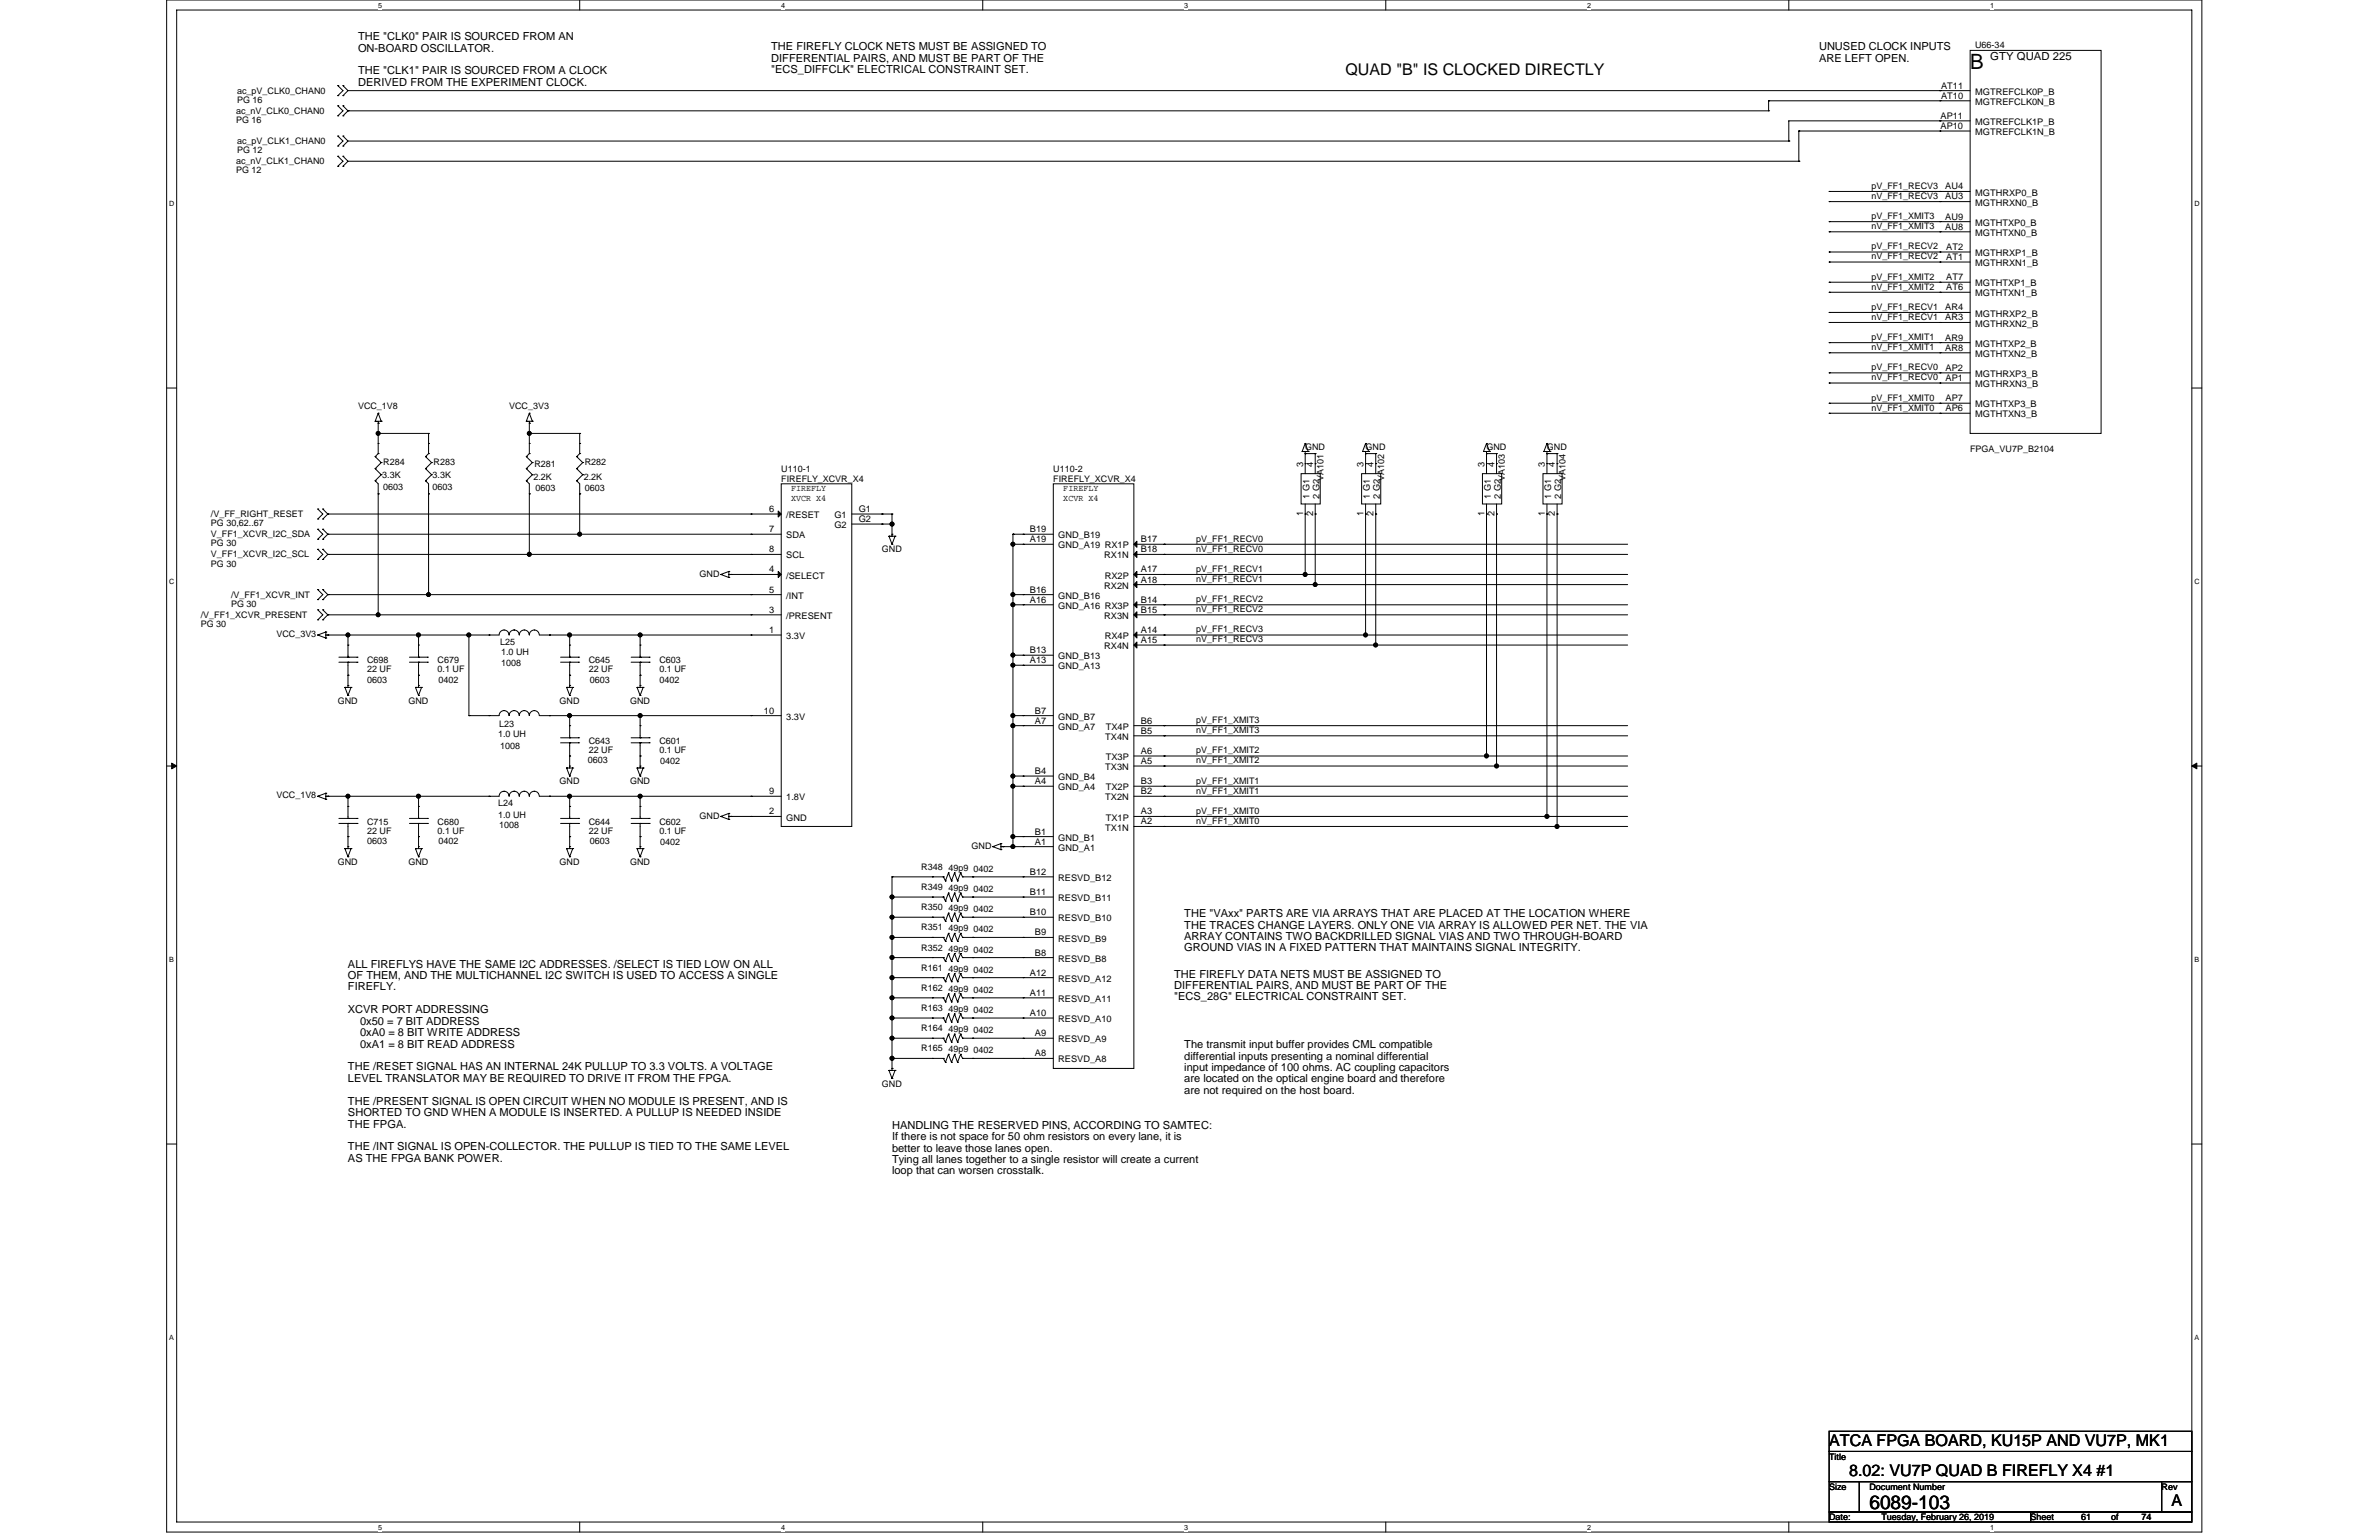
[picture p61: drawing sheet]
<svg xmlns="http://www.w3.org/2000/svg" width="432mm" height="279mm" viewBox="0 0 432 279" stroke-linecap="round" stroke-linejoin="round" font-family="sans-serif">
<defs><g id="words">
<text font-size="3.8" x="357.6" y="12.6">B</text>
<text font-size="3.5" x="339.3" y="273.8">6089-103</text>
<g font-size="2.9">
<text x="244.2" y="13.6">QUAD &quot;B&quot; IS CLOCKED DIRECTLY</text>
<text x="332" y="262.3">ATCA FPGA BOARD, KU15P AND VU7P, MK1</text>
<text x="335.6" y="267.8">8.02: VU7P QUAD B FIREFLY X4 #1</text>
<text x="394.2" y="273.3">A</text>
</g>
<g font-size="2">
<text x="65" y="7.3">THE &quot;CLK0&quot; PAIR IS SOURCED FROM AN</text>
<text x="65" y="9.4">ON-BOARD OSCILLATOR.</text>
<text x="140" y="9.1">THE FIREFLY CLOCK NETS MUST BE ASSIGNED TO</text>
<text x="140" y="11.2">DIFFERENTIAL PAIRS, AND MUST BE PART OF THE</text>
<text x="330.2" y="9.1">UNUSED CLOCK INPUTS</text>
<text x="330.2" y="11.2">ARE LEFT OPEN.</text>
<text x="361.3" y="10.9">GTY QUAD 225</text>
<text x="65" y="13.5">THE &quot;CLK1&quot; PAIR IS SOURCED FROM A CLOCK</text>
<text x="65" y="15.6">DERIVED FROM THE EXPERIMENT CLOCK.</text>
<text x="140" y="13.3">&quot;ECS_DIFFCLK&quot; ELECTRICAL CONSTRAINT SET.</text>
<text x="214.9" y="166.4">THE &quot;VAxx&quot; PARTS ARE VIA ARRAYS THAT ARE PLACED AT THE LOCATION WHERE</text>
<text x="214.9" y="168.5">THE TRACES CHANGE LAYERS. ONLY ONE VIA ARRAY IS ALLOWED PER NET. THE VIA</text>
<text x="214.9" y="170.5">ARRAY CONTAINS TWO BACKDRILLED SIGNAL VIAS AND TWO THROUGH-BOARD</text>
<text x="214.9" y="172.6">GROUND VIAS IN A FIXED PATTERN THAT MAINTAINS SIGNAL INTEGRITY.</text>
<text x="63.2" y="175.5">ALL FIREFLYS HAVE THE SAME I2C ADDRESSES. /SELECT IS TIED LOW ON ALL</text>
<text x="63.2" y="177.6">OF THEM, AND THE MULTICHANNEL I2C SWITCH IS USED TO ACCESS A SINGLE</text>
<text x="63.2" y="179.7">FIREFLY.</text>
<text x="213.1" y="177.4">THE FIREFLY DATA NETS MUST BE ASSIGNED TO</text>
<text x="213.1" y="179.4">DIFFERENTIAL PAIRS, AND MUST BE PART OF THE</text>
<text x="63.2" y="183.8">XCVR PORT ADDRESSING</text>
<text x="65.4" y="185.9">0x50 = 7 BIT ADDRESS</text>
<text x="213.1" y="181.5">&quot;ECS_28G&quot; ELECTRICAL CONSTRAINT SET.</text>
<text x="65.4" y="188">0xA0 = 8 BIT WRITE ADDRESS</text>
<text x="65.4" y="190.1">0xA1 = 8 BIT READ ADDRESS</text>
<text x="214.9" y="190.2">The transmit input buffer provides CML compatible</text>
<text x="63.2" y="194.2">THE /RESET SIGNAL HAS AN INTERNAL 24K PULLUP TO 3.3 VOLTS. A VOLTAGE</text>
<text x="63.2" y="196.3">LEVEL TRANSLATOR MAY BE REQUIRED TO DRIVE IT FROM THE FPGA.</text>
<text x="214.9" y="192.2">differential inputs presenting a nominal differential</text>
<text x="214.9" y="194.3">input impedance of 100 ohms. AC coupling capacitors</text>
<text x="214.9" y="196.4">are located on the optical engine board and therefore</text>
<text x="63.2" y="200.4">THE /PRESENT SIGNAL IS OPEN CIRCUIT WHEN NO MODULE IS PRESENT, AND IS</text>
<text x="63.2" y="202.5">SHORTED TO GND WHEN A MODULE IS INSERTED. A PULLUP IS NEEDED INSIDE</text>
<text x="214.9" y="198.5">are not required on the host board.</text>
<text x="63.2" y="204.6">THE FPGA.</text>
<text x="63.2" y="208.7">THE /INT SIGNAL IS OPEN-COLLECTOR. THE PULLUP IS TIED TO THE SAME LEVEL</text>
<text x="161.9" y="204.8">HANDLING THE RESERVED PINS, ACCORDING TO SAMTEC:</text>
<text x="161.9" y="206.9">If there is not space for 50 ohm resistors on every lane, it is</text>
<text x="161.9" y="208.9">better to leave those lanes open.</text>
<text x="63.2" y="210.8">AS THE FPGA BANK POWER.</text>
<text x="161.9" y="211">Tying all lanes together to a single resistor will create a current</text>
<text x="161.9" y="213.1">loop that can worsen crosstalk.</text>
</g>
<g font-size="1.7">
<text x="352.3" y="17.9">AT10</text>
<text x="352.3" y="16.1">AT11</text>
<text x="358.5" y="17.2">MGTREFCLK0P_B</text>
<text x="352.2" y="23.4">AP10</text>
<text x="352.2" y="21.5">AP11</text>
<text x="358.5" y="19">MGTREFCLK0N_B</text>
<text x="358.5" y="22.7">MGTREFCLK1P_B</text>
<text x="358.5" y="24.5">MGTREFCLK1N_B</text>
<text x="353.1" y="34.4">AU4</text>
<text x="358.5" y="35.5">MGTHRXP0_B</text>
<text x="353.1" y="36.2">AU3</text>
<text x="353.1" y="41.7">AU8</text>
<text x="353.1" y="39.8">AU9</text>
<text x="358.5" y="37.3">MGTHRXN0_B</text>
<text x="358.5" y="41">MGTHTXP0_B</text>
<text x="353.3" y="47.2">AT1</text>
<text x="353.3" y="45.3">AT2</text>
<text x="358.5" y="46.5">MGTHRXP1_B</text>
<text x="358.5" y="42.8">MGTHTXN0_B</text>
<text x="353.3" y="52.6">AT6</text>
<text x="353.3" y="50.8">AT7</text>
<text x="358.5" y="48.3">MGTHRXN1_B</text>
<text x="358.5" y="53.8">MGTHTXN1_B</text>
<text x="358.5" y="51.9">MGTHTXP1_B</text>
<text x="353.1" y="58.1">AR3</text>
<text x="353.1" y="56.3">AR4</text>
<text x="358.5" y="59.2">MGTHRXN2_B</text>
<text x="358.5" y="57.4">MGTHRXP2_B</text>
<text x="353.1" y="63.6">AR8</text>
<text x="353.1" y="61.8">AR9</text>
<text x="358.5" y="64.7">MGTHTXN2_B</text>
<text x="358.5" y="62.9">MGTHTXP2_B</text>
<text x="353.1" y="69.1">AP1</text>
<text x="353.1" y="67.3">AP2</text>
<text x="358.5" y="70.2">MGTHRXN3_B</text>
<text x="358.5" y="68.4">MGTHRXP3_B</text>
<text x="353.1" y="74.6">AP6</text>
<text x="353.1" y="72.8">AP7</text>
<text x="358.5" y="75.7">MGTHTXN3_B</text>
<text x="358.5" y="73.9">MGTHTXP3_B</text>
<text x="236.5" y="84.7" transform="rotate(-90 236.5 84.7)">3</text>
<text x="238.3" y="84.7" transform="rotate(-90 238.3 84.7)">4</text>
<text x="247.5" y="84.7" transform="rotate(-90 247.5 84.7)">3</text>
<text x="249.3" y="84.7" transform="rotate(-90 249.3 84.7)">4</text>
<text x="269.4" y="84.7" transform="rotate(-90 269.4 84.7)">3</text>
<text x="271.3" y="84.7" transform="rotate(-90 271.3 84.7)">4</text>
<text x="280.4" y="84.7" transform="rotate(-90 280.4 84.7)">3</text>
<text x="282.2" y="84.7" transform="rotate(-90 282.2 84.7)">4</text>
<text x="139.6" y="92.9">6</text>
<text x="142.7" y="94">/RESET</text>
<text x="151.4" y="94">G1</text>
<text x="151.4" y="95.8">G2</text>
<text x="155.9" y="92.9">G1</text>
<text x="155.9" y="94.7">G2</text>
<text x="236.5" y="93.6" transform="rotate(-90 236.5 93.6)">1</text>
<text x="237.7" y="90.5" transform="rotate(-90 237.7 90.5)">1 G1</text>
<text x="238.3" y="93.6" transform="rotate(-90 238.3 93.6)">2</text>
<text x="239.5" y="90.5" transform="rotate(-90 239.5 90.5)">2 G2</text>
<text x="247.5" y="93.6" transform="rotate(-90 247.5 93.6)">1</text>
<text x="248.6" y="90.5" transform="rotate(-90 248.6 90.5)">1 G1</text>
<text x="249.3" y="93.6" transform="rotate(-90 249.3 93.6)">2</text>
<text x="250.5" y="90.5" transform="rotate(-90 250.5 90.5)">2 G2</text>
<text x="269.4" y="93.6" transform="rotate(-90 269.4 93.6)">1</text>
<text x="270.6" y="90.5" transform="rotate(-90 270.6 90.5)">1 G1</text>
<text x="271.3" y="93.6" transform="rotate(-90 271.3 93.6)">2</text>
<text x="272.4" y="90.5" transform="rotate(-90 272.4 90.5)">2 G2</text>
<text x="280.4" y="93.6" transform="rotate(-90 280.4 93.6)">1</text>
<text x="281.5" y="90.5" transform="rotate(-90 281.5 90.5)">1 G1</text>
<text x="282.2" y="93.6" transform="rotate(-90 282.2 93.6)">2</text>
<text x="283.4" y="90.5" transform="rotate(-90 283.4 90.5)">2 G2</text>
<text x="139.6" y="96.5">7</text>
<text x="139.6" y="100.2">8</text>
<text x="142.7" y="97.7">SDA</text>
<text x="142.7" y="101.3">SCL</text>
<text x="186.9" y="96.5">B19</text>
<text x="186.9" y="98.4">A19</text>
<text x="192.1" y="97.7">GND_B19</text>
<text x="192.1" y="99.5">GND_A19 RX1P</text>
<text x="200.4" y="101.3">RX1N</text>
<text x="207.1" y="98.4">B17</text>
<text x="207.1" y="100.2">B18</text>
<text x="139.6" y="103.8">4</text>
<text x="139.6" y="107.5">5</text>
<text x="142.7" y="105">/SELECT</text>
<text x="186.9" y="107.5">B16</text>
<text x="200.4" y="106.8">RX2N</text>
<text x="200.5" y="105">RX2P</text>
<text x="207.1" y="103.8">A17</text>
<text x="207.1" y="105.7">A18</text>
<text x="139.6" y="111.2">3</text>
<text x="142.7" y="112.3">/PRESENT</text>
<text x="142.7" y="108.6">/INT</text>
<text x="186.9" y="109.3">A16</text>
<text x="192.1" y="108.6">GND_B16</text>
<text x="192.1" y="110.5">GND_A16 RX3P</text>
<text x="200.4" y="112.3">RX3N</text>
<text x="207.1" y="109.3">B14</text>
<text x="207.1" y="111.2">B15</text>
<text x="139.6" y="114.8">1</text>
<text x="142.7" y="116">3.3V</text>
<text x="186.9" y="118.5">B13</text>
<text x="192.1" y="119.6">GND_B13</text>
<text x="200.4" y="117.8">RX4N</text>
<text x="200.5" y="116">RX4P</text>
<text x="207.1" y="114.8">A14</text>
<text x="207.1" y="116.6">A15</text>
<text x="186.9" y="120.3">A13</text>
<text x="192.1" y="121.4">GND_A13</text>
<text x="138.7" y="129.5">10</text>
<text x="142.7" y="130.6">3.3V</text>
<text x="187.9" y="129.5">B7</text>
<text x="187.9" y="131.3">A7</text>
<text x="192.1" y="130.6">GND_B7</text>
<text x="207.1" y="131.3">B6</text>
<text x="192.1" y="132.4">GND_A7</text>
<text x="200.6" y="134.2">TX4N</text>
<text x="200.7" y="137.9">TX3P</text>
<text x="200.7" y="132.4">TX4P</text>
<text x="207.1" y="136.8">A6</text>
<text x="207.1" y="133.1">B5</text>
<text x="187.9" y="140.4">B4</text>
<text x="187.9" y="142.3">A4</text>
<text x="192.1" y="141.5">GND_B4</text>
<text x="192.1" y="143.4">GND_A4</text>
<text x="200.6" y="139.7">TX3N</text>
<text x="200.7" y="143.4">TX2P</text>
<text x="207.1" y="142.3">B3</text>
<text x="207.1" y="138.6">A5</text>
<text x="139.6" y="147.7">2</text>
<text x="139.6" y="144.1">9</text>
<text x="142.7" y="148.9">GND</text>
<text x="142.7" y="145.2">1.8V</text>
<text x="200.6" y="145.2">TX2N</text>
<text x="200.7" y="148.9">TX1P</text>
<text x="207.1" y="147.7">A3</text>
<text x="207.1" y="149.6">A2</text>
<text x="207.1" y="144.1">B2</text>
<text x="187.9" y="151.4">B1</text>
<text x="187.9" y="153.2">A1</text>
<text x="192.1" y="152.5">GND_B1</text>
<text x="192.1" y="154.3">GND_A1</text>
<text x="200.6" y="150.7">TX1N</text>
<text x="186.9" y="158.7">B12</text>
<text x="192.1" y="159.8">RESVD_B12</text>
<text x="186.9" y="162.4">B11</text>
<text x="186.9" y="166">B10</text>
<text x="192.1" y="163.5">RESVD_B11</text>
<text x="192.1" y="167.2">RESVD_B10</text>
<text x="187.9" y="173.4">B8</text>
<text x="187.9" y="169.7">B9</text>
<text x="192.1" y="170.8">RESVD_B9</text>
<text x="186.9" y="177">A12</text>
<text x="192.1" y="178.1">RESVD_A12</text>
<text x="192.1" y="174.5">RESVD_B8</text>
<text x="186.9" y="184.3">A10</text>
<text x="186.9" y="180.7">A11</text>
<text x="192.1" y="185.4">RESVD_A10</text>
<text x="192.1" y="181.8">RESVD_A11</text>
<text x="187.9" y="191.6">A8</text>
<text x="187.9" y="188">A9</text>
<text x="192.1" y="189.1">RESVD_A9</text>
<text x="192.1" y="192.8">RESVD_A8</text>
</g>
<g font-size="1.6">
<text x="358.5" y="8.8">U66-34</text>
<text x="43" y="17">ac_pV_CLK0_CHAN0</text>
<text x="42.9" y="20.7">ac_nV_CLK0_CHAN0</text>
<text x="42.9" y="22.3">PG 16</text>
<text x="43" y="18.7">PG 16</text>
<text x="42.9" y="29.8">ac_nV_CLK1_CHAN0</text>
<text x="43" y="26.2">ac_pV_CLK1_CHAN0</text>
<text x="43" y="27.8">PG 12</text>
<text x="42.9" y="31.5">PG 12</text>
<text x="339.7" y="34.3">pV_FF1_RECV3</text>
<text x="339.7" y="36.1">nV_FF1_RECV3</text>
<text x="339.7" y="39.8">pV_FF1_XMIT3</text>
<text x="339.7" y="41.6">nV_FF1_XMIT3</text>
<text x="339.7" y="45.3">pV_FF1_RECV2</text>
<text x="339.7" y="47.1">nV_FF1_RECV2</text>
<text x="339.7" y="50.7">pV_FF1_XMIT2</text>
<text x="339.7" y="52.6">nV_FF1_XMIT2</text>
<text x="339.7" y="56.2">pV_FF1_RECV1</text>
<text x="339.7" y="58">nV_FF1_RECV1</text>
<text x="339.7" y="61.7">pV_FF1_XMIT1</text>
<text x="339.7" y="63.5">nV_FF1_XMIT1</text>
<text x="339.7" y="67.2">pV_FF1_RECV0</text>
<text x="339.7" y="69">nV_FF1_RECV0</text>
<text x="65" y="74.3">VCC_1V8</text>
<text x="92.4" y="74.3">VCC_3V3</text>
<text x="339.7" y="72.7">pV_FF1_XMIT0</text>
<text x="339.7" y="74.5">nV_FF1_XMIT0</text>
<text x="236.9" y="81.6">GND</text>
<text x="247.9" y="81.6">GND</text>
<text x="269.8" y="81.6">GND</text>
<text x="280.8" y="81.6">GND</text>
<text x="357.6" y="81.9">FPGA_VU7P_B2104</text>
<text x="69.4" y="86.7">3.3K</text>
<text x="69.6" y="84.3">R284</text>
<text x="69.6" y="88.9">0603</text>
<text x="78.5" y="86.7">3.3K</text>
<text x="78.5" y="88.9">0603</text>
<text x="78.7" y="84.3">R283</text>
<text x="96.8" y="87.1">2.2K</text>
<text x="97" y="84.7">R281</text>
<text x="97.2" y="89.1">0603</text>
<text x="106" y="87.1">2.2K</text>
<text x="106.1" y="84.3">R282</text>
<text x="106.1" y="89.1">0603</text>
<text x="141.8" y="87.4">FIREFLY_XCVR_X4</text>
<text x="141.8" y="85.6">U110-1</text>
<text x="143.6" y="89">FIREFLY</text>
<text x="191.2" y="87.4">FIREFLY_XCVR_X4</text>
<text x="191.2" y="85.6">U110-2</text>
<text x="193" y="89">FIREFLY</text>
<text x="240.2" y="87.2" transform="rotate(-90 240.2 87.2)">VA101</text>
<text x="251.2" y="87.2" transform="rotate(-90 251.2 87.2)">VA102</text>
<text x="273.1" y="87.2" transform="rotate(-90 273.1 87.2)">VA103</text>
<text x="284.1" y="87.2" transform="rotate(-90 284.1 87.2)">VA104</text>
<text x="38.3" y="93.8">/V_FF_RIGHT_RESET</text>
<text x="38.3" y="95.5">PG 30,62..67</text>
<text x="143.6" y="90.9">XVCR X4</text>
<text x="193" y="90.9">XCVR X4</text>
<text x="38.3" y="97.5">V_FF1_XCVR_I2C_SDA</text>
<text x="38.3" y="99.1">PG 30</text>
<text x="38.3" y="101.1">V_FF1_XCVR_I2C_SCL</text>
<text x="160.1" y="100.2">GND</text>
<text x="217.1" y="98.3">pV_FF1_RECV0</text>
<text x="217.1" y="100.1">nV_FF1_RECV0</text>
<text x="38.3" y="102.8">PG 30</text>
<text x="127" y="104.6">GND</text>
<text x="217.1" y="105.6">nV_FF1_RECV1</text>
<text x="217.1" y="103.8">pV_FF1_RECV1</text>
<text x="36.4" y="112.1">/V_FF1_XCVR_PRESENT</text>
<text x="36.4" y="113.8">PG 30</text>
<text x="42" y="108.5">/V_FF1_XCVR_INT</text>
<text x="42" y="110.1">PG 30</text>
<text x="217.1" y="109.3">pV_FF1_RECV2</text>
<text x="217.1" y="111.1">nV_FF1_RECV2</text>
<text x="50.2" y="115.6">VCC_3V3</text>
<text x="90.8" y="117.1">L25</text>
<text x="91" y="118.9">1.0 UH</text>
<text x="217.1" y="116.6">nV_FF1_RECV3</text>
<text x="217.1" y="114.7">pV_FF1_RECV3</text>
<text x="66.6" y="120.4">C698</text>
<text x="66.6" y="122">22 UF</text>
<text x="66.6" y="123.8">0603</text>
<text x="79.4" y="120.4">C679</text>
<text x="79.4" y="122">0.1 UF</text>
<text x="79.6" y="123.8">0402</text>
<text x="91" y="120.9">1008</text>
<text x="106.9" y="120.4">C645</text>
<text x="106.9" y="122">22 UF</text>
<text x="107" y="124">0603</text>
<text x="119.7" y="120.4">C603</text>
<text x="119.7" y="122">0.1 UF</text>
<text x="119.7" y="123.8">0402</text>
<text x="61.3" y="127.7">GND</text>
<text x="74.1" y="127.7">GND</text>
<text x="90.6" y="131.9">L23</text>
<text x="101.6" y="127.7">GND</text>
<text x="114.4" y="127.7">GND</text>
<text x="217.1" y="131.2">pV_FF1_XMIT3</text>
<text x="90.4" y="133.7">1.0 UH</text>
<text x="90.8" y="135.9">1008</text>
<text x="106.9" y="135">C643</text>
<text x="106.9" y="136.6">22 UF</text>
<text x="119.7" y="135">C601</text>
<text x="119.7" y="136.6">0.1 UF</text>
<text x="217.1" y="133">nV_FF1_XMIT3</text>
<text x="217.1" y="136.7">pV_FF1_XMIT2</text>
<text x="101.6" y="142.3">GND</text>
<text x="106.7" y="138.5">0603</text>
<text x="114.4" y="142.3">GND</text>
<text x="119.8" y="138.6">0402</text>
<text x="217.1" y="138.5">nV_FF1_XMIT2</text>
<text x="217.1" y="142.2">pV_FF1_XMIT1</text>
<text x="217.1" y="144">nV_FF1_XMIT1</text>
<text x="50.2" y="144.8">VCC_1V8</text>
<text x="66.6" y="149.6">C715</text>
<text x="79.4" y="149.6">C680</text>
<text x="90.4" y="146.3">L24</text>
<text x="90.4" y="148.3">1.0 UH</text>
<text x="106.9" y="149.6">C644</text>
<text x="119.7" y="149.6">C602</text>
<text x="127" y="148.5">GND</text>
<text x="217.1" y="147.7">pV_FF1_XMIT0</text>
<text x="217.1" y="149.5">nV_FF1_XMIT0</text>
<text x="66.6" y="151.3">22 UF</text>
<text x="66.6" y="153.1">0603</text>
<text x="79.4" y="151.3">0.1 UF</text>
<text x="79.6" y="153.1">0402</text>
<text x="90.6" y="150.2">1008</text>
<text x="106.9" y="151.3">22 UF</text>
<text x="107" y="153.1">0603</text>
<text x="119.7" y="151.3">0.1 UF</text>
<text x="119.8" y="153.3">0402</text>
<text x="176.4" y="154">GND</text>
<text x="61.3" y="156.9">GND</text>
<text x="74.1" y="156.9">GND</text>
<text x="101.6" y="156.9">GND</text>
<text x="114.4" y="156.9">GND</text>
<text x="167.2" y="157.8">R348</text>
<text x="167.2" y="161.5">R349</text>
<text x="172.1" y="158">49p9</text>
<text x="172.1" y="161.7">49p9</text>
<text x="176.7" y="158.2">0402</text>
<text x="176.7" y="161.9">0402</text>
<text x="167.2" y="165.1">R350</text>
<text x="172.1" y="165.3">49p9</text>
<text x="176.7" y="165.5">0402</text>
<text x="167.2" y="172.5">R352</text>
<text x="167.2" y="168.8">R351</text>
<text x="172.1" y="172.7">49p9</text>
<text x="172.1" y="169">49p9</text>
<text x="176.7" y="172.8">0402</text>
<text x="176.7" y="169.2">0402</text>
<text x="167.2" y="176.1">R161</text>
<text x="167.2" y="179.8">R162</text>
<text x="172.1" y="176.3">49p9</text>
<text x="172.1" y="180">49p9</text>
<text x="176.7" y="176.5">0402</text>
<text x="167.2" y="183.4">R163</text>
<text x="172.1" y="183.6">49p9</text>
<text x="176.7" y="183.8">0402</text>
<text x="176.7" y="180.1">0402</text>
<text x="167.2" y="187.1">R164</text>
<text x="167.2" y="190.8">R165</text>
<text x="172.1" y="187.3">49p9</text>
<text x="172.1" y="190.9">49p9</text>
<text x="176.7" y="187.5">0402</text>
<text x="176.7" y="191.1">0402</text>
<text x="160.1" y="197.1">GND</text>
<text x="332" y="264.8">Title</text>
<text x="332" y="275.8">Date:</text>
<text x="332" y="270.3">Size</text>
<text x="339.3" y="270.3">Document Number</text>
<text x="341.5" y="275.8">Tuesday, February 26, 2019</text>
<text x="368.6" y="275.8">Sheet</text>
<text x="377.7" y="275.8">61</text>
<text x="383.2" y="275.8">of</text>
<text x="388.7" y="275.8">74</text>
<text x="392.3" y="270.3">Rev</text>
</g>
<g font-size="1.3">
<text x="68.6" y="1.4">5</text>
<text x="141.8" y="1.4">4</text>
<text x="214.9" y="1.4">3</text>
<text x="288.1" y="1.4">2</text>
<text x="361.3" y="1.4">1</text>
<text x="30.7" y="37.3">D</text>
<text x="398.3" y="37.3">D</text>
<text x="30.7" y="105.9">C</text>
<text x="398.3" y="105.9">C</text>
<text x="30.7" y="174.5">B</text>
<text x="398.3" y="174.5">B</text>
<text x="30.7" y="243">A</text>
<text x="398.3" y="243">A</text>
<text x="68.6" y="277.5">5</text>
<text x="141.8" y="277.5">4</text>
<text x="214.9" y="277.5">3</text>
<text x="288.1" y="277.5">2</text>
<text x="361.3" y="277.5">1</text>
</g>
</g></defs>
<path d="M30.2 0h369.4v278h-369.4zM32.1 1.8h365.7v274.3h-365.7z" fill="none" stroke="#000" stroke-width=".18"/>
<g fill="#fff">
<path d="M68.6 .2h.8v1.5h-.8z"/>
<path d="M68.6 276.3h.8v1.5h-.8z"/>
</g>
<path d="M105.2 0v1.8M105.2 276.1v1.9" fill="none" stroke="#000" stroke-width=".18"/>
<g fill="#fff">
<path d="M141.8 .2h.7v1.5h-.7z"/>
<path d="M141.8 276.3h.7v1.5h-.7z"/>
</g>
<path d="M178.4 0v1.8M178.4 276.1v1.9" fill="none" stroke="#000" stroke-width=".18"/>
<g fill="#fff">
<path d="M214.9 .2h.8v1.5h-.8z"/>
<path d="M214.9 276.3h.8v1.5h-.8z"/>
</g>
<path d="M251.5 0v1.8M251.5 276.1v1.9" fill="none" stroke="#000" stroke-width=".18"/>
<g fill="#fff">
<path d="M288.1 .2h.7v1.5h-.7z"/>
<path d="M288.1 276.3h.7v1.5h-.7z"/>
</g>
<path d="M324.7 0v1.8M324.7 276.1v1.9" fill="none" stroke="#000" stroke-width=".18"/>
<g fill="#fff">
<path d="M361.3 .2h.7v1.5h-.7z"/>
<path d="M361.3 276.3h.7v1.5h-.7z"/>
<path d="M30.7 36.1h1v1.5h-1z"/>
<path d="M398.3 36.1h.9v1.5h-.9z"/>
<path d="M30.7 104.7h1v1.5h-1z"/>
<path d="M398.3 104.7h.9v1.5h-.9z"/>
</g>
<path d="M30.2 70.4h1.9M397.8 70.4h1.8" fill="none" stroke="#000" stroke-width=".18"/>
<g fill="#fff">
<path d="M30.7 173.3h.9v1.4h-.9z"/>
<path d="M398.3 173.3h.9v1.4h-.9z"/>
</g>
<path d="M30.2 139h1.9M397.8 139h1.8" fill="none" stroke="#000" stroke-width=".18"/>
<path d="M31.2 138.5v1l.9-.5zM397.8 139l.9 .5v-1z" fill="#000" stroke="#000" stroke-width=".18"/>
<g fill="#fff">
<path d="M30.7 241.9h.9v1.4h-.9z"/>
<path d="M398.3 241.9h.9v1.4h-.9z"/>
</g>
<g fill="none" stroke="#000" stroke-width=".18">
<path d="M61.3 17.4h.1M61.3 15.5h.1M61.3 19.2h.1M61.3 15.5l1 .9-1 1M61.3 19.2l1 .9-1 .9M62.3 15.5h.1M62.3 17.4h.1M62.3 19.2h.1M62.3 15.5l.9 .9M62.3 19.2l.9 .9M63.2 16.4l-.9 1M63.2 16.4h294.4"/>
<path d="M321 18.3h.1M321 18.3h36.6M321 18.3v1.8M352.1 18.3h.1M352.1 16.4h.1M357.6 9.1h23.8v69.5h-23.8zM61.3 21h.1M61.3 26.5h.1M61.3 24.7h.1M61.3 30.2h.1M61.3 28.3h.1M61.3 24.7l1 .9-1 .9"/>
<path d="M61.3 28.3l1 1-1 .9M62.3 21h.1M62.3 24.7h.1M62.3 26.5h.1M62.3 28.3h.1M62.3 30.2h.1M62.3 24.7l.9 .9M62.3 28.3l.9 1M63.2 20.1h.1M63.2 20.1l-.9 .9M63.2 25.6l-.9 .9M63.2 29.3l-.9 .9"/>
<path d="M63.2 20.1h257.8M63.2 25.6h261.5M63.2 29.3h263.3M321 20.1h.1M324.7 25.6h.1M326.5 23.8h.1M326.5 23.8h31.1M326.5 23.8v5.5M326.5 29.3h.1M332 34.7h.1M332 36.6h.1M332 36.6h25.6"/>
<path d="M332 34.7h25.6M352.1 36.6h.1M352.1 34.7h.1M352.1 23.8h.1M352.1 21.9h.1M357.6 21.9h-32.9v3.7M332 56.7h.1M332 58.5h.1M332 45.7h.1M332 47.5h.1M332 51.2h.1M332 53h.1"/>
<path d="M332 40.2h.1M332 42.1h.1M332 47.5h25.6M332 58.5h25.6M332 45.7h25.6M332 56.7h25.6M332 42.1h25.6M332 53h25.6M332 40.2h25.6M332 51.2h25.6M352.1 47.5h.1M352.1 58.5h.1"/>
<path d="M352.1 45.7h.1M352.1 56.7h.1M352.1 42.1h.1M352.1 53h.1M352.1 40.2h.1M352.1 51.2h.1M68.1 76.4h.1M68.1 76.4h1.1M68.6 78.6h.1M68.6 78.6h9.2M68.6 76.8h.1M68.6 75h.1"/>
<path d="M68.6 76.4v5.9M68.6 75l-.5 1.4M68.6 75l.6 1.4M69.2 76.4h.1M77.8 78.6h.1M77.8 78.6v3.7M95.5 76.4h.1M95.5 76.4h1.1M96.1 78.6h9.1M96.1 78.6h.1M96.1 76.8h.1M96.1 75h.1"/>
<path d="M96.1 76.4v5.9M96.1 75l.5 1.4M96.1 75l-.6 1.4M96.6 76.4h.1M105.2 78.6h.1M105.2 78.6v3.7M332 67.6h.1M332 69.5h.1M332 73.2h.1M332 75h.1M332 62.2h.1M332 64h.1"/>
<path d="M332 69.5h25.6M332 67.6h25.6M332 64h25.6M332 75h25.6M332 62.2h25.6M332 73.2h25.6M352.1 69.5h.1M352.1 67.6h.1M352.1 64h.1M352.1 75h.1M352.1 62.2h.1M352.1 73.2h.1"/>
<path d="M57.7 94.2h.1M57.7 92.4h.1M57.7 97.8h.1M57.7 96h.1M57.7 99.7h.1M57.7 92.4l.9 .9-.9 .9M57.7 96l.9 .9-.9 .9M57.7 99.7l.9 .9-.9 .9M58.6 92.4h.1M58.6 94.2h.1M58.6 96h.1M58.6 97.8h.1"/>
<path d="M58.6 99.7h.1M58.6 92.4l.9 .9M58.6 96l.9 .9M58.6 99.7l.9 .9M59.5 93.3h.1M59.5 96.9h.1M59.5 93.3l-.9 .9M59.5 96.9l-.9 .9M68.1 87.2h.1M68.1 85h.1M68.1 82.8h.1M68.1 87.2l.5 .6v23.7"/>
<path d="M68.1 85l1.1 1.1M68.1 82.8l1.1 1.1M68.6 82.3h.1M68.6 82.3l-.5 .5M68.6 89.6h.1M68.6 80.5h.1M69.2 86.1h.1M69.2 83.9h.1M69.2 86.1l-1.1 1.1M69.2 83.9l-1.1 1.1M77.2 87.2h.1M77.2 85h.1"/>
<path d="M77.2 82.8h.1M77.2 87.2l.6 .6v20.1M77.2 85l1.1 1.1M77.2 82.8l1.1 1.1M77.8 82.3h.1M77.8 82.3l-.6 .5M77.8 89.6h.1M77.8 80.5h.1M78.3 86.1h.1M78.3 83.9h.1M78.3 86.1l-1.1 1.1M78.3 83.9l-1.1 1.1"/>
<path d="M95.5 87.2h.1M95.5 85h.1M95.5 82.8h.1M95.5 87.2l.6 .6v12.8M95.5 85l1.1 1.1M95.5 82.8l1.1 1.1M96.1 82.3h.1M96.1 89.6h.1M96.1 80.5h.1M96.1 82.3l-.6 .5M96.6 86.1h.1M96.6 83.9h.1"/>
<path d="M96.6 86.1l-1.1 1.1M96.6 83.9l-1.1 1.1M104.7 87.2h.1M104.7 85h.1M104.7 82.8h.1M104.7 87.2l.5 .6v9.1M104.7 85l1.1 1.1M104.7 82.8l1.1 1.1M105.2 96.9h.1M105.2 82.3h.1M105.2 89.6h.1M105.2 80.5h.1"/>
<path d="M105.2 82.3l-.5 .5M105.8 86.1h.1M105.8 83.9h.1M105.8 86.1l-1.1 1.1M105.8 83.9l-1.1 1.1M136.3 93.3h.1M136.3 96.9h.1M141.8 87.8h12.8v62.1h-12.8zM141.8 93.3h-82.3M141.8 96.9h-82.3M154.6 93.3h7.3M154.6 95.1h7.3"/>
<path d="M160.1 93.3h.1M160.1 95.1h.1M161.4 97.3h.1M161.4 97.3h1.1M161.4 97.3l.5 1.4M161.9 93.3h.1M161.9 95.1h.1M161.9 93.3v4M161.9 96.9h.1M161.9 98.7h.1M162.5 97.3h.1M162.5 97.3l-.6 1.4"/>
<path d="M183.9 96.9h.1M183.9 98.7h.1M183.9 96.9v56.7M183.9 98.7h7.3M185.7 96.9h.1M185.7 98.7h.1M191.2 87.8h14.6v106h-14.6zM191.2 96.9h-7.3M205.8 98.7h89.6M211.3 98.7h.1M236.2 85.9h3.4v5.5h-3.4zM236.3 81.9h.1"/>
<path d="M236.3 81.9h1.1M236.9 82.3h1.8M236.9 93.3h.1M236.9 84.1h.1M236.9 91.4v12.8M236.9 82.3h.1M236.9 80.5h.1M236.9 81.9v4M236.9 80.5l.5 1.4M236.9 80.5l-.6 1.4M237.4 81.9h.1M238.7 93.3h.1"/>
<path d="M238.7 84.1h.1M238.7 91.4v14.7M238.7 82.3h.1M238.7 82.3v3.6M247.1 85.9h3.5v5.5h-3.5zM247.3 81.9h.1M247.3 81.9h1.1M247.9 93.3h.1M247.9 84.1h.1M247.9 91.4v23.8M247.9 82.3h.1M247.9 80.5h.1"/>
<path d="M247.9 81.9v4M247.9 80.5l.5 1.4M247.9 80.5l-.6 1.4M247.9 82.3h1.8M248.4 81.9h.1M249.7 93.3h.1M249.7 84.1h.1M249.7 91.4v25.6M249.7 82.3h.1M249.7 82.3v3.6M269.1 85.9h3.5v5.5h-3.5zM269.3 81.9h.1"/>
<path d="M269.3 81.9h1.1M269.8 93.3h.1M269.8 84.1h.1M269.8 91.4v45.8M269.8 82.3h.1M269.8 80.5h.1M269.8 81.9v4M269.8 80.5l.6 1.4M269.8 80.5l-.5 1.4M269.8 82.3h1.8M270.4 81.9h.1M271.6 93.3h.1"/>
<path d="M271.6 84.1h.1M271.6 91.4v47.6M271.6 82.3h.1M271.6 82.3v3.6M280.1 85.9h3.4v5.5h-3.4zM280.2 81.9h.1M280.2 81.9h1.1M280.8 82.3h1.8M280.8 93.3h.1M280.8 84.1h.1M280.8 91.4v56.7M280.8 82.3h.1"/>
<path d="M280.8 80.5h.1M280.8 81.9v4M280.8 80.5l.5 1.4M280.8 80.5l-.6 1.4M281.3 81.9h.1M282.6 93.3h.1M282.6 84.1h.1M282.6 91.4v58.5M282.6 82.3h.1M282.6 82.3v3.6M57.7 115.2h.1M57.7 115.2l1.4 .6"/>
<path d="M57.7 101.5h.1M57.7 108.8h.1M57.7 107h.1M57.7 112.5h.1M57.7 110.6h.1M57.7 107l.9 .9-.9 .9M57.7 110.6l.9 .9-.9 1M58.6 101.5h.1M58.6 107h.1M58.6 108.8h.1M58.6 110.6h.1M58.6 112.5h.1"/>
<path d="M58.6 107l.9 .9M58.6 110.6l.9 .9M59.1 115.8h.1M59.1 114.7h.1M59.1 114.7v1.1M59.1 114.7l-1.4 .5M59.5 107.9h.1M59.5 107.9h82.3M59.5 100.6h.1M59.5 111.5h.1M59.5 115.2h.1M59.5 100.6l-.9 .9"/>
<path d="M59.5 107.9l-.9 .9M59.5 111.5l-.9 1M61.5 119.2h3.3M63.2 115.2h.1M63.2 115.2v4M63.2 117h.1M63.2 119.2h.1M64.8 119.2h.1M68.6 111.5h.1M74.3 119.2h3.3M76 115.2h.1M76 115.2v4"/>
<path d="M76 119.2h.1M76 117h.1M77.6 119.2h.1M77.8 107.9h.1M85.1 115.2h.1M85.1 115.2v14.6M88.8 115.2h.1M92.4 115.2a.9 .9 0 0 0-.9-.9 .9 .9 0 0 0-.9 .9h-31.5M92.4 115.2a.9 .9 0 0 1 .9-.9 .91 .91 0 0 1 .9 .9 .91 .91 0 0 1 .9-.9 .91 .91 0 0 1 1 .9 .91 .91 0 0 1 .9-.9 .91 .91 0 0 1 .9 .9h43.9M96.1 100.6h.1M99.7 115.2h.1M101.7 119.2h3.3"/>
<path d="M103.4 115.2h.1M103.4 115.2v4M103.4 119.2h.1M103.4 117h.1M105 119.2h.1M114.6 119.2h3.2M116.2 115.2h.1M116.2 115.2v4M116.2 119.2h.1M116.2 117h.1M117.8 119.2h.1M130.8 104.2h.1"/>
<path d="M130.8 104.2l1.5 .6M132.3 104.8h.1M132.3 103.7h.1M132.3 103.7v1.1M132.3 103.7l-1.5 .5M132.7 104.2h.1M136.3 115.2h.1M136.3 111.5h.1M136.3 104.2h.1M136.3 107.9h.1M136.3 100.6h.1M141.8 104.2h-9.5"/>
<path d="M141.8 111.5h-82.3M141.8 100.6h-82.3M183.9 118.9h.1M183.9 118.9h7.3M183.9 107.9h.1M183.9 109.7h.1M185.7 107.9h.1M185.7 109.7h.1M185.7 118.9h.1M191.2 107.9h-7.3M191.2 109.7h-7.3M205.8 115.2h89.6"/>
<path d="M205.8 104.2h89.6M205.8 111.5h89.6M205.8 100.6h89.6M205.8 106.1h89.6M205.8 117h89.6M211.3 100.6h.1M211.3 104.2h.1M211.3 106.1h.1M211.3 109.7h.1M211.3 111.5h.1M211.3 115.2h.1M211.3 117h.1"/>
<path d="M236.9 104.2h.1M238.7 106.1h.1M247.9 115.2h.1M249.7 117h.1M295.4 109.7h-89.6M61.5 120.1h3.3M62.6 124.7h.1M62.6 124.7h1.1M62.6 124.7l.6 1.5M63.2 122.5h.1M63.2 124.4h.1M63.2 126.2h.1"/>
<path d="M63.2 120.1h.1M63.2 120.1v4.6M63.7 124.7h.1M63.7 124.7l-.5 1.5M64.8 120.1h.1M74.3 120.1h3.3M75.4 124.7h.1M75.4 124.7h1.1M75.4 124.7l.6 1.5M76 124.4h.1M76 126.2h.1M76 120.1h.1"/>
<path d="M76 122.5h.1M76 120.1v4.6M76.5 124.7h.1M76.5 124.7l-.5 1.5M77.6 120.1h.1M85.1 129.8h.1M88.8 129.8h.1M92.4 129.8a.9 .9 0 0 0-.9-.9 .9 .9 0 0 0-.9 .9h-5.5M92.4 129.8a.9 .9 0 0 1 .9-.9 .91 .91 0 0 1 .9 .9 .91 .91 0 0 1 .9-.9 .91 .91 0 0 1 1 .9 .91 .91 0 0 1 .9-.9 .91 .91 0 0 1 .9 .9h43.9M99.7 129.8h.1M101.7 120.1h3.3M101.7 134.8h3.3"/>
<path d="M101.7 133.9h3.3M102.8 124.7h.1M102.8 139.3h.1M102.8 124.7h1.1M102.8 124.7l.6 1.5M102.8 139.3h1.1M102.8 139.3l.6 1.5M103.4 129.8h.1M103.4 129.8v4.1M103.4 120.1h.1M103.4 133.9h.1M103.4 134.8h.1"/>
<path d="M103.4 120.1v4.6M103.4 134.8v4.5M103.4 124.4h.1M103.4 126.2h.1M103.4 139h.1M103.4 122.5h.1M103.4 131.7h.1M103.4 137.2h.1M103.9 124.7h.1M103.9 139.3h.1M103.9 124.7l-.5 1.5M103.9 139.3l-.5 1.5"/>
<path d="M105 120.1h.1M105 134.8h.1M105 133.9h.1M114.6 120.1h3.2M114.6 134.8h3.2M114.6 133.9h3.2M115.6 124.7h.1M115.6 139.3h.1M115.6 124.7h1.1M115.6 124.7l.6 1.5M115.6 139.3h1.1M115.6 139.3l.6 1.5"/>
<path d="M116.2 129.8h.1M116.2 129.8v4.1M116.2 124.4h.1M116.2 126.2h.1M116.2 139h.1M116.2 133.9h.1M116.2 134.8h.1M116.2 131.7h.1M116.2 137.2h.1M116.2 120.1h.1M116.2 122.5h.1M116.2 120.1v4.6"/>
<path d="M116.2 134.8v4.5M116.7 124.7h.1M116.7 139.3h.1M116.7 124.7l-.5 1.5M116.7 139.3l-.5 1.5M117.8 134.8h.1M117.8 133.9h.1M117.8 120.1h.1M136.3 129.8h.1M183.9 120.7h.1M183.9 129.8h.1M183.9 131.7h.1"/>
<path d="M183.9 129.8h7.3M183.9 120.7h7.3M183.9 131.7h7.3M185.7 120.7h.1M185.7 129.8h.1M185.7 131.7h.1M205.8 137.2h89.6M205.8 139h89.6M205.8 133.5h89.6M211.3 137.2h.1M211.3 139h.1M211.3 131.7h.1"/>
<path d="M211.3 133.5h.1M269.8 137.2h.1M271.6 139h.1M295.4 131.7h-89.6M57.7 144.5h.1M57.7 144.5l1.4 .5M59.1 145h.1M59.1 143.9h.1M59.1 143.9v1.1M59.1 143.9l-1.4 .6M59.5 144.5h.1M61.5 149.4h3.3"/>
<path d="M61.5 148.5h3.3M62.6 154h.1M62.6 154h1.1M62.6 154l.6 1.4M63.2 144.5h.1M63.2 144.5v4M63.2 148.5h.1M63.2 149.4h.1M63.2 149.4v4.6M63.2 146.3h.1M63.2 151.8h.1M63.2 153.6h.1"/>
<path d="M63.2 155.4h.1M63.7 154h.1M63.7 154l-.5 1.4M64.8 149.4h.1M64.8 148.5h.1M74.3 149.4h3.3M74.3 148.5h3.3M75.4 154h.1M75.4 154h1.1M75.4 154l.6 1.4M76 144.5h.1M76 144.5v4"/>
<path d="M76 148.5h.1M76 149.4h.1M76 149.4v4.6M76 153.6h.1M76 155.4h.1M76 146.3h.1M76 151.8h.1M76.5 154h.1M76.5 154l-.5 1.4M77.6 149.4h.1M77.6 148.5h.1M88.8 144.5h.1"/>
<path d="M90.6 144.5h-31.5M90.6 144.5a.9 .9 0 0 1 .9-.9 .9 .9 0 0 1 .9 .9M92.4 144.5a.9 .9 0 0 1 .9-.9 .91 .91 0 0 1 .9 .9 .91 .91 0 0 1 .9-.9 .91 .91 0 0 1 1 .9 .91 .91 0 0 1 .9-.9 .91 .91 0 0 1 .9 .9M97.9 144.5h43.9M99.7 144.5h.1M101.7 149.4h3.3M101.7 148.5h3.3M102.8 154h.1M102.8 154h1.1M102.8 154l.6 1.4M103.4 144.5h.1M103.4 144.5v4"/>
<path d="M103.4 148.5h.1M103.4 149.4h.1M103.4 149.4v4.6M103.4 140.8h.1M103.4 153.6h.1M103.4 155.4h.1M103.4 146.3h.1M103.4 151.8h.1M103.9 154h.1M103.9 154l-.5 1.4M105 149.4h.1M105 148.5h.1"/>
<path d="M114.6 149.4h3.2M114.6 148.5h3.2M115.6 154h.1M115.6 154h1.1M115.6 154l.6 1.4M116.2 144.5h.1M116.2 144.5v4M116.2 140.8h.1M116.2 153.6h.1M116.2 155.4h.1M116.2 146.3h.1M116.2 151.8h.1"/>
<path d="M116.2 148.5h.1M116.2 149.4h.1M116.2 149.4v4.6M116.7 154h.1M116.7 154l-.5 1.4M117.8 149.4h.1M117.8 148.5h.1M130.8 148.1h.1M130.8 148.1l1.5 .6M132.3 148.7h.1M132.3 147.6h.1M132.3 147.6v1.1"/>
<path d="M132.3 147.6l-1.5 .5M132.7 148.1h.1M136.3 148.1h.1M136.3 144.5h.1M141.8 148.1h-9.5M161.9 159.1h.1M161.9 159.1v35.1M169.2 159.1h.1M171.2 159.1h.1M171.2 159.1l.4 .7M171.2 159.1h-9.3M171.6 159.8h.1"/>
<path d="M172.1 158.4h.1M172.1 158.4l-.5 1.4M172.1 158.4l.6 1.4M172.7 159.8h.1M173.2 158.4h.1M173.2 158.4l-.5 1.4M173.2 158.4l.6 1.4M173.8 159.8h.1M174.3 158.4h.1M174.3 158.4l-.5 1.4M174.3 158.4l.4 .7M174.7 159.1h.1"/>
<path d="M174.7 159.1h16.5M176.6 159.1h.1M180.2 153.6h.1M180.2 153.6l1.5 .6M181.7 153.1h.1M181.7 154.2h.1M181.7 153.1v1.1M181.7 153.6h9.5M181.7 153.1l-1.5 .5M182 153.6h.1M183.9 151.8h.1M183.9 140.8h.1"/>
<path d="M183.9 142.6h.1M183.9 153.6h.1M183.9 140.8h7.3M183.9 142.6h7.3M183.9 151.8h7.3M185.7 159.1h.1M185.7 140.8h.1M185.7 142.6h.1M185.7 151.8h.1M185.7 153.6h.1M205.8 148.1h89.6M205.8 144.5h89.6"/>
<path d="M205.8 149.9h89.6M211.3 148.1h.1M211.3 149.9h.1M211.3 142.6h.1M211.3 144.5h.1M280.8 148.1h.1M282.6 149.9h.1M295.4 142.6h-89.6M161.9 162.8h.1M161.9 166.4h.1M161.9 177.4h.1M161.9 173.7h.1"/>
<path d="M161.9 170.1h.1M161.9 177.4h9.3M161.9 173.7h9.3M161.9 162.8h9.3M169.2 177.4h.1M169.2 173.7h.1M169.2 162.8h.1M169.2 166.4h.1M169.2 170.1h.1M171.2 177.4h.1M171.2 173.7h.1M171.2 170.1h.1"/>
<path d="M171.2 177.4l.4 .7M171.2 173.7l.4 .8M171.2 170.1h-9.3M171.2 170.1l.4 .7M171.2 162.8h.1M171.2 162.8l.4 .7M171.2 166.4h.1M171.2 166.4l.4 .8M171.2 166.4h-9.3M171.6 178.1h.1M171.6 174.5h.1M171.6 170.8h.1"/>
<path d="M171.6 167.2h.1M171.6 163.5h.1M172.1 176.7h.1M172.1 173h.1M172.1 169.3h.1M172.1 176.7l-.5 1.4M172.1 176.7l.6 1.4M172.1 173l-.5 1.5M172.1 173l.6 1.5M172.1 169.3l-.5 1.5M172.1 169.3l.6 1.5M172.1 162h.1"/>
<path d="M172.1 165.7h.1M172.1 162l-.5 1.5M172.1 162l.6 1.5M172.1 165.7l-.5 1.5M172.1 165.7l.6 1.5M172.7 178.1h.1M172.7 174.5h.1M172.7 170.8h.1M172.7 163.5h.1M172.7 167.2h.1M173.2 176.7h.1M173.2 173h.1"/>
<path d="M173.2 169.3h.1M173.2 176.7l-.5 1.4M173.2 176.7l.6 1.4M173.2 173l-.5 1.5M173.2 173l.6 1.5M173.2 169.3l-.5 1.5M173.2 169.3l.6 1.5M173.2 162h.1M173.2 165.7h.1M173.2 162l-.5 1.5M173.2 162l.6 1.5M173.2 165.7l-.5 1.5"/>
<path d="M173.2 165.7l.6 1.5M173.8 167.2h.1M173.8 178.1h.1M173.8 174.5h.1M173.8 170.8h.1M173.8 163.5h.1M174.3 176.7h.1M174.3 173h.1M174.3 169.3h.1M174.3 176.7l-.5 1.4M174.3 176.7l.4 .7M174.3 173l-.5 1.5"/>
<path d="M174.3 173l.4 .7M174.3 169.3l-.5 1.5M174.3 169.3l.4 .8M174.3 162h.1M174.3 162l-.5 1.5M174.3 162l.4 .8M174.3 165.7h.1M174.3 165.7l-.5 1.5M174.3 165.7l.4 .7M174.7 177.4h.1M174.7 173.7h.1M174.7 162.8h.1"/>
<path d="M174.7 170.1h.1M174.7 177.4h16.5M174.7 173.7h16.5M174.7 162.8h16.5M174.7 166.4h16.5M174.7 170.1h16.5M174.7 166.4h.1M176.6 177.4h.1M176.6 173.7h.1M176.6 162.8h.1M176.6 166.4h.1M176.6 170.1h.1"/>
<path d="M185.7 162.8h.1M185.7 177.4h.1M185.7 173.7h.1M185.7 170.1h.1M185.7 166.4h.1M161.4 194.2h.1M161.4 194.2h1.1M161.4 194.2l.5 1.5M161.9 192h.1M161.9 188.4h.1M161.9 184.7h.1M161.9 181h.1"/>
<path d="M161.9 188.4h9.3M161.9 184.7h9.3M161.9 181h9.3M161.9 193.8h.1M161.9 195.7h.1M162.5 194.2h.1M162.5 194.2l-.6 1.5M169.2 188.4h.1M169.2 184.7h.1M169.2 181h.1M169.2 192h.1M171.2 184.7h.1"/>
<path d="M171.2 181h.1M171.2 184.7l.4 .7M171.2 181l.4 .8M171.2 188.4h.1M171.2 192h.1M171.2 188.4l.4 .7M171.2 192h-9.3M171.2 192l.4 .7M171.6 181.8h.1M171.6 185.4h.1M171.6 189.1h.1M171.6 192.7h.1"/>
<path d="M172.1 180.3h.1M172.1 180.3l-.5 1.5M172.1 180.3l.6 1.5M172.1 184h.1M172.1 184l-.5 1.4M172.1 184l.6 1.4M172.1 187.6h.1M172.1 191.3h.1M172.1 187.6l-.5 1.5M172.1 187.6l.6 1.5M172.1 191.3l-.5 1.4M172.1 191.3l.6 1.4"/>
<path d="M172.7 185.4h.1M172.7 181.8h.1M172.7 189.1h.1M172.7 192.7h.1M173.2 184h.1M173.2 180.3h.1M173.2 184l-.5 1.4M173.2 184l.6 1.4M173.2 180.3l-.5 1.5M173.2 180.3l.6 1.5M173.2 187.6h.1M173.2 191.3h.1"/>
<path d="M173.2 187.6l-.5 1.5M173.2 187.6l.6 1.5M173.2 191.3l-.5 1.4M173.2 191.3l.6 1.4M173.8 181.8h.1M173.8 185.4h.1M173.8 189.1h.1M173.8 192.7h.1M174.3 180.3h.1M174.3 180.3l-.5 1.5M174.3 180.3l.4 .7M174.3 184h.1"/>
<path d="M174.3 191.3h.1M174.3 184l-.5 1.4M174.3 184l.4 .7M174.3 191.3l-.5 1.4M174.3 191.3l.4 .7M174.3 187.6h.1M174.3 187.6l-.5 1.5M174.3 187.6l.4 .8M174.7 184.7h.1M174.7 181h.1M174.7 188.4h16.5M174.7 184.7h16.5"/>
<path d="M174.7 192h16.5M174.7 181h16.5M174.7 188.4h.1M174.7 192h.1M176.6 188.4h.1M176.6 184.7h.1M176.6 181h.1M176.6 192h.1M185.7 192h.1M185.7 188.4h.1M185.7 184.7h.1M185.7 181h.1"/>
<path d="M30.2 207.6h1.9M397.8 207.6h1.8M332 259.7h65.8v3.6h-65.8zM332 263.3h65.8v5.5h-65.8zM332 268.8h5.5v5.5h-5.5zM332 274.3h36.6v1.8h-36.6zM337.5 268.8h54.8v5.5h-54.8zM368.6 274.3h29.2v1.8h-29.2zM392.3 268.8h5.5v5.5h-5.5z"/>
</g>
<g fill="#000" stroke="#000" stroke-width=".18">
<path d="M141.2 92.7l.6 .6-.6 .5z" fill-rule="evenodd"/>
<path d="M205.8 98.7l.6-.5v1.1z" fill-rule="evenodd"/>
<path d="M141.2 103.7l.6 .5-.6 .6z" fill-rule="evenodd"/>
<path d="M205.8 100.6l.6-.6v1.1z" fill-rule="evenodd"/>
<path d="M205.8 104.2l.6-.5v1.1z" fill-rule="evenodd"/>
<path d="M205.8 106.1l.6-.6v1.1z" fill-rule="evenodd"/>
<path d="M205.8 109.7l.6-.5v1.1z" fill-rule="evenodd"/>
<path d="M205.8 111.5l.6-.5v1.1z" fill-rule="evenodd"/>
<path d="M205.8 115.2l.6-.5v1.1z" fill-rule="evenodd"/>
<path d="M205.8 117l.6-.5v1.1z" fill-rule="evenodd"/>
<circle cx="68.6" cy="78.6" r=".35"/>
<circle cx="96.1" cy="78.6" r=".35"/>
<circle cx="105.2" cy="96.9" r=".35"/>
<circle cx="161.9" cy="95.1" r=".36"/>
<circle cx="183.8" cy="98.7" r=".35"/>
<circle cx="63.2" cy="115.2" r=".35"/>
<circle cx="68.6" cy="111.5" r=".35"/>
<circle cx="76" cy="115.2" r=".35"/>
<circle cx="77.8" cy="107.9" r=".35"/>
<circle cx="85.1" cy="115.2" r=".35"/>
<circle cx="96.1" cy="100.6" r=".35"/>
<circle cx="103.4" cy="115.2" r=".35"/>
<circle cx="116.2" cy="115.2" r=".35"/>
<circle cx="183.8" cy="109.7" r=".35"/>
<circle cx="183.8" cy="118.9" r=".35"/>
<circle cx="183.8" cy="107.9" r=".35"/>
<circle cx="236.9" cy="104.2" r=".35"/>
<circle cx="238.7" cy="106.1" r=".35"/>
<circle cx="247.9" cy="115.2" r=".35"/>
<circle cx="249.7" cy="117" r=".35"/>
<circle cx="103.4" cy="129.8" r=".35"/>
<circle cx="116.2" cy="129.8" r=".35"/>
<circle cx="183.8" cy="131.7" r=".35"/>
<circle cx="183.8" cy="129.8" r=".35"/>
<circle cx="183.8" cy="120.7" r=".35"/>
<circle cx="269.8" cy="137.1" r=".35"/>
<circle cx="271.6" cy="139" r=".35"/>
<circle cx="63.2" cy="144.5" r=".35"/>
<circle cx="76" cy="144.5" r=".35"/>
<circle cx="103.4" cy="144.5" r=".35"/>
<circle cx="116.2" cy="144.5" r=".35"/>
<circle cx="183.8" cy="140.8" r=".35"/>
<circle cx="183.8" cy="151.8" r=".35"/>
<circle cx="183.8" cy="153.6" r=".35"/>
<circle cx="183.8" cy="142.6" r=".35"/>
<circle cx="280.8" cy="148.1" r=".35"/>
<circle cx="282.6" cy="149.9" r=".35"/>
<circle cx="161.9" cy="177.4" r=".36"/>
<circle cx="161.9" cy="173.7" r=".36"/>
<circle cx="161.9" cy="162.7" r=".35"/>
<circle cx="161.9" cy="166.4" r=".35"/>
<circle cx="161.9" cy="170.1" r=".35"/>
<circle cx="161.9" cy="192" r=".36"/>
<circle cx="161.9" cy="184.7" r=".35"/>
<circle cx="161.9" cy="188.4" r=".35"/>
<circle cx="161.9" cy="181" r=".35"/>
</g>
<use href="#words"/>
</svg>
